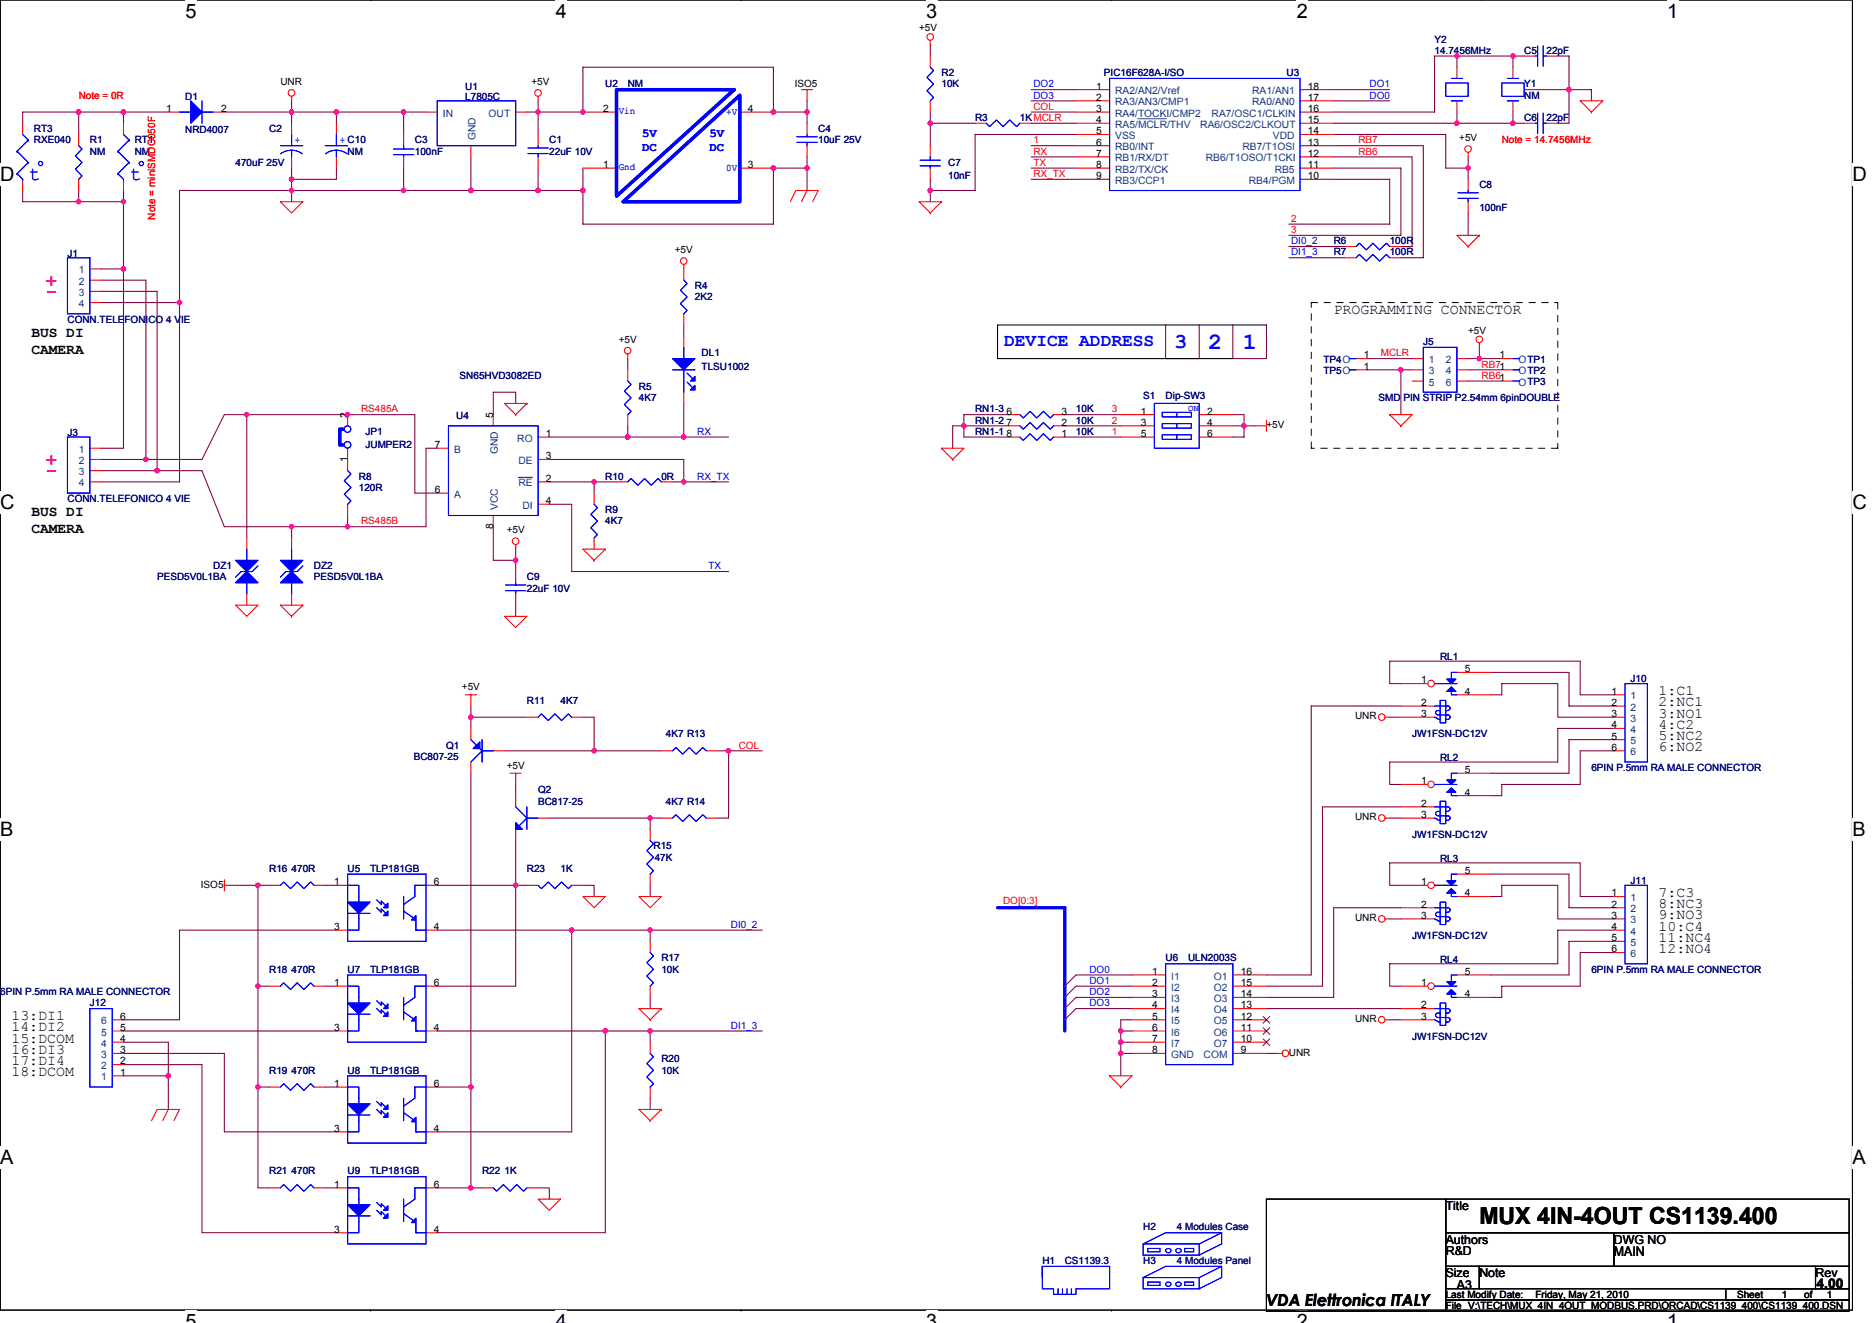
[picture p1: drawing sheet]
<svg xmlns="http://www.w3.org/2000/svg" width="297mm" height="210mm" viewBox="0 0 297 210" stroke-linecap="round" stroke-linejoin="round" font-family="sans-serif">
<defs><g id="words">
<g font-size="3.7" fill="#00f">
<text x="191.7" y="55.4">2</text>
<text x="197.2" y="55.4">1</text>
</g>
<text font-size="3.7" x="234.7" y="194.2">MUX 4IN-4OUT CS1139.400</text>
<g font-size="3.4" fill="#f0f">
<text x="7.2" y="47.2">-</text>
<text x="7.2" y="45.5">+</text>
<text x="7.2" y="75.7">-</text>
<text x="7.2" y="73.9">+</text>
</g>
<text font-size="3.4" fill="#00f" x="186.4" y="55.2">3</text>
<g font-size="3.2">
<text x="29.4" y="2.8">5</text>
<text x="88.2" y="2.8">4</text>
<text x="147" y="2.8">3</text>
<text x="205.8" y="2.8">2</text>
<text x="264.5" y="2.8">1</text>
<text x="0" y="28.8">D</text>
<text x="293.9" y="28.8">D</text>
<text x="0" y="80.8">C</text>
<text x="293.9" y="80.8">C</text>
<text x="0" y="132.7">B</text>
<text x="293.9" y="132.7">B</text>
<text x="0" y="184.7">A</text>
<text x="293.9" y="184.7">A</text>
<text x="29.4" y="210.7">5</text>
<text x="88.2" y="210.7">4</text>
<text x="147" y="210.7">3</text>
<text x="205.8" y="210.7">2</text>
<text x="264.5" y="210.7">1</text>
</g>
<g font-size="3.2" fill="#00f">
<text x="4.7" y="28.5">t</text>
<text x="20.7" y="28.5">t</text>
</g>
<text font-size="2.8" fill="#00f" x="159.3" y="55">DEVICE ADDRESS</text>
<text font-size="2.6" x="201" y="207.1">VDA Elettronica ITALY</text>
<g font-size="2.3">
<text x="5" y="53.5">BUS DI</text>
<text x="211.6" y="49.8">PROGRAMMING CONNECTOR</text>
<text x="5" y="56.1">CAMERA</text>
<text x="5" y="81.9">BUS DI</text>
<text x="5" y="84.6">CAMERA</text>
<text x="263.2" y="113.9">3:NO1</text>
<text x="263.2" y="110.3">1:C1</text>
<text x="263.2" y="112.1">2:NC1</text>
<text x="263.2" y="119.2">6:NO2</text>
<text x="263.2" y="115.6">4:C2</text>
<text x="263.2" y="117.4">5:NC2</text>
<text x="263.2" y="142.3">7:C3</text>
<text x="263.2" y="145.9">9:NO3</text>
<text x="263.2" y="144.1">8:NC3</text>
<text x="263.2" y="147.6">10:C4</text>
<text x="263.2" y="149.4">11:NC4</text>
<text x="263.2" y="151.2">12:NO4</text>
<text x="1.8" y="161.9">13:DI1</text>
<text x="1.8" y="165.4">15:DCOM</text>
<text x="1.8" y="163.6">14:DI2</text>
<text x="1.8" y="167.2">16:DI3</text>
<text x="1.8" y="170.8">18:DCOM</text>
<text x="1.8" y="169">17:DI4</text>
</g>
<g font-size="2.1">
<text x="256.1" y="199.3">MAIN</text>
<text x="288.2" y="204.3">4.00</text>
</g>
<g font-size="1.9" fill="#00f">
<text x="101.9" y="21.7">5V</text>
<text x="101.9" y="23.9">DC</text>
<text x="112.6" y="21.7">5V</text>
<text x="112.6" y="23.9">DC</text>
</g>
<g font-size="1.9">
<text x="229.4" y="192">Title</text>
<text x="229.4" y="197.3">Authors</text>
<text x="256.1" y="197.3">DWG NO</text>
<text x="229.4" y="202.7">Size</text>
<text x="229.4" y="199.1">R&amp;D</text>
<text x="234.7" y="202.7">Note</text>
<text x="288.1" y="202.7">Rev</text>
<text x="231.2" y="204.4">A3</text>
</g>
<g font-size="1.6">
<text x="145.8" y="5">+5V</text>
<text x="26.3" y="17.8">1</text>
<text x="35.1" y="17.8">2</text>
<text x="44.5" y="13.5">UNR</text>
<text x="84.3" y="13.5">+5V</text>
<text x="95.7" y="17.8">2</text>
<text x="118.6" y="17.8">4</text>
<text x="126.1" y="13.9">ISO5</text>
<text x="173.9" y="14.2">1</text>
<text x="173.9" y="16">2</text>
<text x="173.9" y="17.8">3</text>
<text x="207.5" y="17.8">16</text>
<text x="207.5" y="16">17</text>
<text x="207.5" y="14.2">18</text>
<text x="173.9" y="21.3">5</text>
<text x="173.9" y="23.1">6</text>
<text x="173.9" y="19.5">4</text>
<text x="207.5" y="23.1">13</text>
<text x="207.5" y="21.3">14</text>
<text x="207.5" y="19.5">15</text>
<text x="231.5" y="22.4">+5V</text>
<text x="95.7" y="26.6">1</text>
<text x="118.6" y="26.6">3</text>
<text x="173.9" y="24.9">7</text>
<text x="173.9" y="26.6">8</text>
<text x="173.9" y="28.4">9</text>
<text x="207.5" y="28.4">10</text>
<text x="207.5" y="26.6">11</text>
<text x="207.5" y="24.9">12</text>
<text x="107.1" y="40.2">+5V</text>
<text x="233" y="53">+5V</text>
<text x="98.2" y="54.4">+5V</text>
<text x="216.4" y="56.9">1</text>
<text x="216.4" y="58.7">1</text>
<text x="237.9" y="56.9">1</text>
<text x="159.7" y="65.8">6</text>
<text x="168.4" y="65.8">3</text>
<text x="181" y="65.8">1</text>
<text x="191.5" y="65.8">2</text>
<text x="55.1" y="66.3" transform="rotate(-90 55.1 66.3)">2</text>
<text x="69" y="71.1">7</text>
<text x="78.2" y="66.3" transform="rotate(-90 78.2 66.3)">5</text>
<text x="86.6" y="69.3">1</text>
<text x="159.7" y="69.3">8</text>
<text x="159.7" y="67.5">7</text>
<text x="168.4" y="69.3">1</text>
<text x="168.4" y="67.5">2</text>
<text x="181" y="67.5">3</text>
<text x="181" y="69.3">5</text>
<text x="191.5" y="67.5">4</text>
<text x="191.5" y="69.3">6</text>
<text x="201" y="67.9">+5V</text>
<text x="55.1" y="73.3" transform="rotate(-90 55.1 73.3)">1</text>
<text x="86.6" y="76.4">2</text>
<text x="86.6" y="72.9">3</text>
<text x="69" y="78.2">6</text>
<text x="78.2" y="83.9" transform="rotate(-90 78.2 83.9)">8</text>
<text x="86.6" y="80">4</text>
<text x="80.4" y="84.6">+5V</text>
<text x="232.4" y="106.7">5</text>
<text x="73.3" y="109.5">+5V</text>
<text x="225.5" y="108.4">1</text>
<text x="225.5" y="112">2</text>
<text x="225.5" y="113.8">3</text>
<text x="232.4" y="110.2">4</text>
<text x="255.7" y="110.2">1</text>
<text x="255.7" y="112">2</text>
<text x="255.7" y="113.8">3</text>
<text x="215" y="114.2">UNR</text>
<text x="255.7" y="115.5">4</text>
<text x="255.7" y="117.3">5</text>
<text x="255.7" y="119.1">6</text>
<text x="80.4" y="122">+5V</text>
<text x="225.5" y="124.4">1</text>
<text x="232.4" y="122.7">5</text>
<text x="215" y="130.2">UNR</text>
<text x="225.5" y="128">2</text>
<text x="225.5" y="129.8">3</text>
<text x="232.4" y="126.2">4</text>
<text x="31.9" y="140.8">ISO5</text>
<text x="53" y="140.4">1</text>
<text x="68.9" y="140.4">6</text>
<text x="225.5" y="140.4">1</text>
<text x="225.5" y="144">2</text>
<text x="232.4" y="138.7">5</text>
<text x="232.4" y="142.2">4</text>
<text x="255.7" y="142.2">1</text>
<text x="255.7" y="144">2</text>
<text x="53" y="147.6">3</text>
<text x="68.9" y="147.6">4</text>
<text x="215" y="146.2">UNR</text>
<text x="225.5" y="145.8">3</text>
<text x="255.7" y="145.8">3</text>
<text x="255.7" y="147.6">4</text>
<text x="255.7" y="149.3">5</text>
<text x="182.8" y="154.7">1</text>
<text x="196.9" y="154.7">16</text>
<text x="232.4" y="154.7">5</text>
<text x="255.7" y="151.1">6</text>
<text x="19.1" y="161.8">6</text>
<text x="53" y="156.4">1</text>
<text x="68.9" y="156.4">6</text>
<text x="182.8" y="156.4">2</text>
<text x="182.8" y="158.2">3</text>
<text x="182.8" y="160">4</text>
<text x="182.8" y="161.8">5</text>
<text x="196.9" y="161.8">12</text>
<text x="196.9" y="160">13</text>
<text x="196.9" y="158.2">14</text>
<text x="196.9" y="156.4">15</text>
<text x="225.5" y="156.4">1</text>
<text x="225.5" y="160">2</text>
<text x="225.5" y="161.8">3</text>
<text x="232.4" y="158.2">4</text>
<text x="19.1" y="167.1">3</text>
<text x="19.1" y="165.3">4</text>
<text x="19.1" y="163.6">5</text>
<text x="53" y="163.6">3</text>
<text x="68.9" y="163.6">4</text>
<text x="182.8" y="163.6">6</text>
<text x="182.8" y="165.3">7</text>
<text x="182.8" y="167.1">8</text>
<text x="196.9" y="167.1">9</text>
<text x="196.9" y="165.3">10</text>
<text x="196.9" y="163.6">11</text>
<text x="204.5" y="167.5">UNR</text>
<text x="215" y="162.2">UNR</text>
<text x="19.1" y="170.7">1</text>
<text x="19.1" y="168.9">2</text>
<text x="53" y="172.4">1</text>
<text x="68.9" y="172.4">6</text>
<text x="53" y="179.6">3</text>
<text x="68.9" y="179.6">4</text>
<text x="53" y="188.4">1</text>
<text x="68.9" y="188.4">6</text>
<text x="53" y="195.6">3</text>
<text x="68.9" y="195.6">4</text>
<text x="229.4" y="207.7">File V:\TECH\MUX_4IN_4OUT_MODBUS.PRD\ORCAD\CS1139_400\CS1139_400.DSN</text>
<text x="229.4" y="205.9">Last Modify Date:</text>
<text x="243.6" y="205.9">Friday, May 21, 2010</text>
<text x="275.6" y="205.9">Sheet</text>
<text x="282.7" y="205.9">1</text>
<text x="286.3" y="205.9">of</text>
<text x="289.9" y="205.9">1</text>
</g>
<g font-size="1.6" fill="#000080">
<text x="227.6" y="6.8">Y2</text>
<text x="227.6" y="8.5">14.7456MHz</text>
<text x="241.8" y="8.5">C5</text>
<text x="245.4" y="8.5">22pF</text>
<text x="29.4" y="15.8">D1</text>
<text x="73.8" y="14.2">U1</text>
<text x="73.8" y="15.8">L7805C</text>
<text x="96.1" y="13.9">U2</text>
<text x="99.6" y="13.9">NM</text>
<text x="149.4" y="12.1">R2</text>
<text x="149.4" y="13.9">10K</text>
<text x="175.2" y="12.1">PIC16F628A-I/SO</text>
<text x="204.1" y="12.1">U3</text>
<text x="241.8" y="13.9">Y1</text>
<text x="241.8" y="15.6">NM</text>
<text x="5.4" y="21">RT3</text>
<text x="5.4" y="22.8">RXE040</text>
<text x="14.3" y="22.8">R1</text>
<text x="21.4" y="22.8">RT1</text>
<text x="29.4" y="21.1">NRD4007</text>
<text x="42.7" y="21">C2</text>
<text x="65.8" y="22.8">C3</text>
<text x="87.2" y="22.8">C1</text>
<text x="129.8" y="21">C4</text>
<text x="129.8" y="22.8">10uF 25V</text>
<text x="154.7" y="19.2">R3</text>
<text x="161.8" y="19.2">1KMCLR</text>
<text x="241.8" y="19.2">C6</text>
<text x="245.4" y="19.2">22pF</text>
<text x="14.3" y="24.5">NM</text>
<text x="21.4" y="24.5">NM</text>
<text x="37.4" y="26.3">470uF 25V</text>
<text x="55.2" y="24.5">NM</text>
<text x="65.8" y="24.5">100nF</text>
<text x="87.2" y="24.5">22uF 10V</text>
<text x="150.4" y="26.3">C7</text>
<text x="150.4" y="28.4">10nF</text>
<text x="234.7" y="29.9">C8</text>
<text x="234.7" y="33.4">100nF</text>
<text x="10.7" y="40.7">J1</text>
<text x="211.6" y="40.5">R7</text>
<text x="211.6" y="38.8">R6</text>
<text x="220.5" y="40.5">100R</text>
<text x="220.5" y="38.8">100R</text>
<text x="110.3" y="45.9">R4</text>
<text x="110.3" y="47.6">2K2</text>
<text x="10.7" y="51.2">CONN.TELEFONICO 4 VIE</text>
<text x="111.3" y="58.7">TLSU1002</text>
<text x="111.3" y="56.5">DL1</text>
<text x="210" y="57.6">TP4O</text>
<text x="210" y="59.4">TP5O</text>
<text x="225.8" y="54.8">J5</text>
<text x="72.9" y="60.1">SN65HVD3082ED</text>
<text x="101.4" y="61.9">R5</text>
<text x="101.4" y="63.6">4K7</text>
<text x="154.7" y="65.4">RN1-3</text>
<text x="170.7" y="65.4">10K</text>
<text x="181.4" y="63.3">S1</text>
<text x="185" y="63.3">Dip-SW3</text>
<text x="218.7" y="63.6">SMD PIN STRIP P2.54mm 6pinDOUBLE</text>
<text x="10.7" y="69.2">J3</text>
<text x="58" y="69">JP1</text>
<text x="58" y="71.1">JUMPER2</text>
<text x="72.4" y="66.5">U4</text>
<text x="154.7" y="69">RN1-1</text>
<text x="154.7" y="67.2">RN1-2</text>
<text x="170.7" y="69">10K</text>
<text x="170.7" y="67.2">10K</text>
<text x="56.9" y="76.1">R8</text>
<text x="56.9" y="77.9">120R</text>
<text x="96.1" y="76.1">R10</text>
<text x="104.9" y="76.1">0R</text>
<text x="10.7" y="79.7">CONN.TELEFONICO 4 VIE</text>
<text x="96.1" y="81.4">R9</text>
<text x="96.1" y="83.2">4K7</text>
<text x="24.9" y="92.1">PESD5V0L1BA</text>
<text x="33.8" y="90.3">DZ1</text>
<text x="49.8" y="90.3">DZ2</text>
<text x="49.8" y="92.1">PESD5V0L1BA</text>
<text x="83.6" y="92.1">C9</text>
<text x="83.6" y="93.9">22uF 10V</text>
<text x="228.5" y="104.7">RL1</text>
<text x="83.6" y="111.7">R11</text>
<text x="88.9" y="111.7">4K7</text>
<text x="258.7" y="108.3">J10</text>
<text x="70.8" y="118.8">Q1</text>
<text x="105.7" y="117">4K7 R13</text>
<text x="224.1" y="117">JW1FSN-DC12V</text>
<text x="65.7" y="120.5">BC807-25</text>
<text x="85.4" y="125.9">Q2</text>
<text x="228.5" y="120.7">RL2</text>
<text x="252.5" y="122.3">6PIN P.5mm RA MALE CONNECTOR</text>
<text x="85.4" y="127.7">BC817-25</text>
<text x="105.7" y="127.7">4K7 R14</text>
<text x="103.7" y="134.8">R15</text>
<text x="103.9" y="136.5">47K</text>
<text x="224.1" y="133">JW1FSN-DC12V</text>
<text x="228.5" y="136.7">RL3</text>
<text x="42.7" y="138.3">R16 470R</text>
<text x="55.2" y="138.3">U5</text>
<text x="58.7" y="138.3">TLP181GB</text>
<text x="83.6" y="138.3">R23</text>
<text x="88.9" y="138.3">1K</text>
<text x="258.7" y="140.3">J11</text>
<text x="224.1" y="149">JW1FSN-DC12V</text>
<text x="42.7" y="154.3">R18 470R</text>
<text x="55.2" y="154.3">U7</text>
<text x="58.7" y="154.3">TLP181GB</text>
<text x="104.9" y="152.5">R17</text>
<text x="104.9" y="154.3">10K</text>
<text x="185" y="152.5">U6</text>
<text x="188.5" y="152.5">ULN2003S</text>
<text x="228.5" y="152.7">RL4</text>
<text x="252.5" y="154.3">6PIN P.5mm RA MALE CONNECTOR</text>
<text x="0" y="157.9">6PIN P.5mm RA MALE CONNECTOR</text>
<text x="14.3" y="159.7">J12</text>
<text x="224.1" y="165">JW1FSN-DC12V</text>
<text x="42.7" y="170.3">R19 470R</text>
<text x="55.2" y="170.3">U8</text>
<text x="58.7" y="170.3">TLP181GB</text>
<text x="104.9" y="168.6">R20</text>
<text x="104.9" y="170.3">10K</text>
<text x="42.7" y="186.3">R21 470R</text>
<text x="55.2" y="186.3">U9</text>
<text x="58.7" y="186.3">TLP181GB</text>
<text x="76.5" y="186.3">R22 1K</text>
<text x="181.4" y="195.2">H2</text>
<text x="186.7" y="195.2">4 Modules Case</text>
<text x="165.4" y="200.6">H1</text>
<text x="168.9" y="200.6">CS1139.3</text>
<text x="181.4" y="200.6">H3</text>
<text x="186.7" y="200.6">4 Modules Panel</text>
</g>
<g font-size="1.6" fill="#f00">
<text x="12.5" y="15.6">Note = 0R</text>
<text x="164" y="17.4">COL</text>
<text x="164" y="22.8">1</text>
<text x="215.5" y="22.8">RB7</text>
<text x="238.3" y="22.8">Note = 14.7456MHz</text>
<text x="164" y="24.5">RX</text>
<text x="164" y="26.3">TX</text>
<text x="164" y="28.1">RX_TX</text>
<text x="215.5" y="24.5">RB6</text>
<text x="24.6" y="34.8" transform="rotate(-90 24.6 34.8)">Note = miniSMDC050F</text>
<text x="204.9" y="35.2">2</text>
<text x="204.9" y="37">3</text>
<text x="219.1" y="56.5">MCLR</text>
<text x="235.1" y="58.3">RB71</text>
<text x="57.3" y="65.4">RS485A</text>
<text x="176.4" y="65.4">3</text>
<text x="235.1" y="60.1">RB61</text>
<text x="176.4" y="67.2">2</text>
<text x="176.4" y="69">1</text>
<text x="57.3" y="83.2">RS485B</text>
<text x="117.2" y="118.8">COL</text>
<text x="159.2" y="143.5">DO[0:3]</text>
</g>
<g font-size="1.6" fill="#00f">
<text x="164" y="15.6">DO3</text>
<text x="164" y="13.9">DO2</text>
<text x="217.3" y="15.6">DO0</text>
<text x="217.3" y="13.9">DO1</text>
<text x="46.8" y="22.8">+</text>
<text x="53.9" y="22.8">+ C10</text>
<text x="98.2" y="18.1">Vin</text>
<text x="115.2" y="18.3">+V</text>
<text x="98.2" y="27">Gnd</text>
<text x="115.2" y="27.2">0V</text>
<text x="204.9" y="38.8">DI0_2</text>
<text x="204.9" y="40.5">DI1_3</text>
<text x="110.6" y="69">RX</text>
<text x="110.6" y="76.1">RX_TX</text>
<text x="112.4" y="90.3">TX</text>
<text x="116" y="147.2">DI0_2</text>
<text x="172.9" y="154.3">DO0</text>
<text x="172.9" y="156.1">DO1</text>
<text x="172.9" y="157.9">DO2</text>
<text x="172.9" y="159.7">DO3</text>
<text x="116" y="163.2">DI1_3</text>
</g>
<g font-size="1.6" fill="#004080">
<text x="176.9" y="14.9">RA2/AN2/Vref</text>
<text x="176.9" y="16.7">RA3/AN3/CMP1</text>
<text x="198.7" y="16.7">RA0/AN0</text>
<text x="198.7" y="14.9">RA1/AN1</text>
<text x="70.3" y="18.5">IN</text>
<text x="75.5" y="22.2" transform="rotate(-90 75.5 22.2)">GND</text>
<text x="77.5" y="18.5">OUT</text>
<text x="176.9" y="18.5">RA4/TOCKI/CMP2</text>
<text x="176.9" y="20.3">RA5/MCLR/THV</text>
<text x="176.9" y="22.1">VSS</text>
<text x="176.9" y="23.8">RB0/INT</text>
<text x="190.5" y="20.3">RA6/OSC2/CLKOUT</text>
<text x="192.3" y="18.5">RA7/OSC1/CLKIN</text>
<text x="197.2" y="23.8">RB7/T1OSI</text>
<text x="202" y="22.1">VDD</text>
<text x="176.9" y="25.6">RB1/RX/DT</text>
<text x="176.9" y="27.4">RB2/TX/CK</text>
<text x="176.9" y="29.2">RB3/CCP1</text>
<text x="191.3" y="25.6">RB6/T1OSO/T1CKI</text>
<text x="198.2" y="29.2">RB4/PGM</text>
<text x="202.3" y="27.4">RB5</text>
<text x="12.5" y="43.4">1</text>
<text x="12.5" y="45.2">2</text>
<text x="12.5" y="46.9">3</text>
<text x="12.5" y="48.7">4</text>
<text x="226.7" y="57.6">1</text>
<text x="226.7" y="59.4">3</text>
<text x="229.4" y="57.6">2</text>
<text x="229.4" y="59.4">4</text>
<text x="241" y="57.6">OTP1</text>
<text x="241" y="59.4">OTP2</text>
<text x="226.7" y="61.2">5</text>
<text x="229.4" y="61.2">6</text>
<text x="241" y="61.2">OTP3</text>
<text x="12.5" y="71.8">1</text>
<text x="72" y="71.8">B</text>
<text x="82.1" y="70.1">RO</text>
<text x="12.5" y="73.6">2</text>
<text x="12.5" y="75.4">3</text>
<text x="12.5" y="77.2">4</text>
<text x="79" y="72.1" transform="rotate(-90 79 72.1)">GND</text>
<text x="82.3" y="73.6">DE</text>
<text x="82.3" y="77.2">RE</text>
<text x="72" y="79">A</text>
<text x="79" y="80.9" transform="rotate(-90 79 80.9)">VCC</text>
<text x="82.9" y="80.7">DI</text>
<text x="258.7" y="111">1</text>
<text x="258.7" y="112.7">2</text>
<text x="258.7" y="114.5">3</text>
<text x="258.7" y="116.3">4</text>
<text x="258.7" y="118.1">5</text>
<text x="258.7" y="119.8">6</text>
<text x="258.7" y="143">1</text>
<text x="258.7" y="144.7">2</text>
<text x="258.7" y="146.5">3</text>
<text x="258.7" y="148.3">4</text>
<text x="185.8" y="155.4">I1</text>
<text x="192.6" y="155.4">O1</text>
<text x="258.7" y="150.1">5</text>
<text x="258.7" y="151.8">6</text>
<text x="185.8" y="157.2">I2</text>
<text x="185.8" y="159">I3</text>
<text x="185.8" y="160.7">I4</text>
<text x="192.6" y="160.7">O4</text>
<text x="192.6" y="159">O3</text>
<text x="192.6" y="157.2">O2</text>
<text x="16" y="167.9">3</text>
<text x="16" y="166.1">4</text>
<text x="16" y="164.3">5</text>
<text x="16" y="162.5">6</text>
<text x="185.8" y="162.5">I5</text>
<text x="185.8" y="164.3">I6</text>
<text x="185.8" y="166.1">I7</text>
<text x="185.8" y="167.9">GND</text>
<text x="191" y="167.9">COM</text>
<text x="192.6" y="166.1">O7</text>
<text x="192.6" y="164.3">O6</text>
<text x="192.6" y="162.5">O5</text>
<text x="16" y="171.4">1</text>
<text x="16" y="169.6">2</text>
</g>
<text font-size="1.4" fill="#00f" x="188.5" y="65.1">ON</text>
</g></defs>
<path d="M0 0h293.9v207.9h-293.9z" fill="none" stroke="#000" stroke-width=".17"/>
<g fill="#fff">
<path d="M29.4 0h1.8v3.5h-1.8z"/>
<path d="M29.4 207.9h1.8v2h-1.8z"/>
</g>
<path d="M58.8 0h.1M58.8 207.9h.1" fill="none" stroke="#000" stroke-width=".17"/>
<g fill="#fff">
<path d="M88.2 0h1.8v3.5h-1.8z"/>
<path d="M88.2 207.9h1.8v2h-1.8z"/>
</g>
<path d="M117.6 0h.1M117.6 207.9h.1" fill="none" stroke="#000" stroke-width=".17"/>
<g fill="#fff">
<path d="M147 0h1.7v3.5h-1.7z"/>
<path d="M147 207.9h1.7v2h-1.7z"/>
</g>
<path d="M176.4 0h.1M176.4 207.9h.1" fill="none" stroke="#000" stroke-width=".17"/>
<g fill="#fff">
<path d="M205.8 0h1.7v3.5h-1.7z"/>
<path d="M205.8 207.9h1.7v2h-1.7z"/>
</g>
<path d="M235.2 0h.1M235.2 207.9h.1" fill="none" stroke="#000" stroke-width=".17"/>
<g fill="#fff">
<path d="M264.5 0h1.8v3.5h-1.8z"/>
<path d="M264.5 207.9h1.8v2h-1.8z"/>
<path d="M0 26h2.3v3.5h-2.3z"/>
<path d="M293.9 26h2.3v3.5h-2.3z"/>
<path d="M0 77.9h2.3v3.5h-2.3z"/>
<path d="M293.9 77.9h2.3v3.5h-2.3z"/>
</g>
<path d="M0 52h.1M293.9 52h.1" fill="none" stroke="#000" stroke-width=".17"/>
<g fill="#fff">
<path d="M0 129.9h2.1v3.5h-2.1z"/>
<path d="M293.9 129.9h2.1v3.5h-2.1z"/>
</g>
<path d="M0 103.9h.1M293.9 103.9h.1" fill="none" stroke="#000" stroke-width=".17"/>
<g fill="#fff">
<path d="M0 181.9h2.2v3.5h-2.2z"/>
<path d="M293.9 181.9h2.2v3.5h-2.2z"/>
</g>
<g fill="none" stroke="#000" stroke-width=".17">
<path d="M201 51.6h-42.7v5.3h37.3M0 155.9h.1M293.9 155.9h.1M201 190.2h28.4v17.8h-28.4zM229.4 190.2h64v5.4h-64zM229.4 195.6h26.7v5.3h-26.7zM256.1 195.6h37.3v5.3h-37.3zM229.4 200.9h5.3v3.6h-5.3zM229.4 206.2h64v1.8h-64zM229.4 206.2h35.6M234.7 200.9h53.4v3.6h-53.4zM273.9 204.5h19.5v1.7h-19.5z"/>
<path d="M288.1 200.9h5.3v3.6h-5.3z"/>
</g>
<g fill="none" stroke="#800040" stroke-width=".17">
<path d="M12.5 17.8v3.5M19.6 17.8v1.8M26.7 17.8h-23.1v1.8M35.6 17.8h17.8v1.8M46.3 16v3.6M53.4 17.8h14.2M64 17.8v3.5M83.6 17.8h8.9v-7.1h30.2v7.1h5.4M85.4 16v5.3M128.1 16v3.6M147.6 7.1v1.8M147.6 17.8v5.3"/>
<path d="M147.6 19.6h7.1M163.6 17.8h7.1M163.6 19.6h7.1M163.6 16h7.1M163.6 14.2h7.1M211.6 19.6h30.2M211.6 16h8.9M211.6 14.2h8.9M231.2 8.9v1.8M231.2 17.8v1.8M240.1 8.9v1.8M240.1 17.8v1.8"/>
<path d="M241.8 8.9h-14.2v8.9h-16M243.6 14.2h8.9v1.8M247.2 8.9h1.8v10.7h-1.8M3.6 30.2v1.8h16M12.5 30.2v1.8M19.6 30.2v40.9h-3.6M46.3 26.7v5.3M53.4 26.7v1.7h-7.1M64 26.7v3.5M74.7 24.9v5.3M85.4 26.7v3.5M92.5 30.2h-64v46.3h-12.5"/>
<path d="M92.5 26.7v8.9h30.2v-8.9h5.4M128.1 24.9v5.3M147.6 28.4v3.6M163.6 26.7h7.1M163.6 24.9h7.1M163.6 28.4h7.1M163.6 23.1h7.1M170.7 21.3h-16v8.9h-7.1M204.5 39.1h8.9M211.6 26.7h10.7v10.6h-17.8M211.6 21.3h17.8v5.4h3.6M211.6 24.9h12.5v14.2h-1.8"/>
<path d="M211.6 28.4h8.9v7.2h-16M211.6 23.1h14.2v17.8h-3.5M233 24.9v3.5M233 33.8v3.5M16 42.7h3.6M16 46.2h8.9v28.5M16 48h12.5M16 44.4h7.2v28.5M99.6 56.9v1.8M108.5 51.6v1.7M185 51.6v5.3h5.3v-5.3M195.6 51.6v5.3h5.4v-5.3"/>
<path d="M204.5 40.9h8.9M217 58.7h7.1M217 56.9h7.1M222.3 58.7v7.1M233 58.7h5.3M233 56.9h5.3M234.7 55.1v1.8M16 72.9h16l3.6-7.1h3.6v19.5M39.2 65.8h26.6v12.4h3.6M69.4 71.1h-1.8v12.5h-32l-3.6-8.9h-16M81.8 64v-1.8h-3.5v3.6M87.2 76.5h7.1v1.7"/>
<path d="M87.2 69.3h28.4M87.2 72.9h21.3v3.6M94.3 76.5h3.5M99.6 67.6v1.7M106.7 76.5h8.9M108.5 64v5.3M160.1 65.8h-7.2v3.5h7.2M160.1 67.6h-8.9v3.5M168.9 65.8h8.9M168.9 69.3h8.9M168.9 67.6h8.9M195.6 65.8h1.8v3.5h-1.8"/>
<path d="M195.6 67.6h3.6M233 60.5h5.3M46.3 83.6v1.7M55.2 81.8v1.8M78.3 83.6v5.3h3.5M81.8 87.1v3.6M81.8 96v1.8M87.2 80h3.5v10.7h24.9M74.7 112v3.6M74.7 113.8h8.9M80 119.1h24.9M92.5 113.8h1.8v5.3"/>
<path d="M113.8 119.1h7.1M115.6 119.1v10.7h-1.8M220.5 113.8h1.8M222.3 108.5h-1.8v-3.6h30.2v5.3h5.4M222.3 112h-14.2v42.7h-7.1M236.5 110.2h1.8v-1.7h8.9v5.3h8.9M236.5 106.7h12.5v5.3h7.1M256.1 115.6h-8.9v5.3h-26.7v3.6h1.8M256.1 117.3h-7.1v5.4h-12.5M256.1 119.1h-5.4v5.4h-12.4v1.7h-1.8M74.7 122.7v65.8M81.8 124.5v1.7"/>
<path d="M81.8 133.3v23.2h-12.4M87.2 129.8h17.7M103.2 129.8v1.8M220.5 129.8h1.8M222.3 128h-12.5v28.5h-8.8M236.5 138.7h12.5v5.3h7.1M37.4 140.5h5.3M40.9 156.5h1.8M40.9 140.5v48h1.8M51.6 156.5h1.8M51.6 140.5h1.8M53.4 147.6h-24.9v14.2h-8.9"/>
<path d="M69.4 140.5h14.2M69.4 147.6h51.5M90.7 147.6v32h-21.3M92.5 140.5h1.8v1.7M103.2 140.5v1.7M103.2 147.6v1.8M103.2 158.2v1.8M179.6 154.7h-8.9l-1.8 1.8M179.6 156.5h-8.9l-1.8 1.7M179.6 158.2h-8.9l-1.8 1.8M220.5 145.8h1.8M222.3 140.5h-1.8v-3.6h30.2v5.3h5.4"/>
<path d="M222.3 144h-10.7v14.2h-10.6M236.5 142.2h1.8v-1.7h8.9v5.3h8.9M256.1 147.6h-8.9v5.3h-26.7v3.6h1.8M256.1 149.4h-7.1v5.3h-12.5M256.1 151.1h-5.4v5.4h-12.4v1.7h-1.8M19.6 168.9h12.4v26.7h21.4M19.6 163.6h33.8M19.6 167.1h16v12.5h17.8M19.6 165.4h7.1v10.6M19.6 170.7h7.1M40.9 172.5h1.8M51.6 172.5h1.8"/>
<path d="M69.4 163.6h51.5M69.4 172.5h5.3M96.1 163.6v32h-26.7M103.2 163.6v1.8M103.2 174.2v1.8M177.8 163.6h1.8M177.8 167.1h1.8M177.8 165.4h1.8M179.6 160h-8.9l-1.8 1.8M179.6 161.8h-1.8v8.9M201 167.1h1.7M201 160h21.3"/>
<path d="M220.5 161.8h1.8M51.6 188.5h1.8M69.4 188.5h7.1M85.4 188.5h1.8v1.7"/>
</g>
<g fill="#f0f" stroke="#f0f" stroke-width=".17">
<circle cx="64" cy="17.8" r=".35"/>
<circle cx="53.4" cy="17.8" r=".35"/>
<circle cx="74.7" cy="30.2" r=".35"/>
<circle cx="85.4" cy="30.2" r=".35"/>
<circle cx="55.1" cy="65.8" r=".35"/>
<circle cx="55.1" cy="83.6" r=".35"/>
<circle cx="108.5" cy="69.3" r=".35"/>
<circle cx="85.4" cy="17.8" r=".35"/>
<circle cx="19.6" cy="17.8" r=".35"/>
<circle cx="64" cy="30.2" r=".35"/>
<circle cx="128" cy="17.8" r=".35"/>
<circle cx="92.5" cy="30.2" r=".35"/>
<circle cx="197.4" cy="67.6" r=".35"/>
<circle cx="152.9" cy="67.6" r=".35"/>
<circle cx="128" cy="26.7" r=".35"/>
<circle cx="19.6" cy="42.7" r=".35"/>
<circle cx="23.1" cy="72.9" r=".35"/>
<circle cx="24.9" cy="74.7" r=".35"/>
<circle cx="28.5" cy="48" r=".35"/>
<circle cx="108.5" cy="76.4" r=".35"/>
<circle cx="94.3" cy="76.4" r=".35"/>
<circle cx="81.8" cy="88.9" r=".35"/>
<circle cx="99.6" cy="69.3" r=".35"/>
<circle cx="147.6" cy="19.5" r=".35"/>
<circle cx="147.6" cy="30.2" r=".35"/>
<circle cx="248.9" cy="14.2" r=".35"/>
<circle cx="240.1" cy="8.9" r=".35"/>
<circle cx="231.2" cy="8.9" r=".35"/>
<circle cx="240.1" cy="19.5" r=".35"/>
<circle cx="231.2" cy="19.5" r=".35"/>
<circle cx="232.9" cy="26.7" r=".35"/>
<circle cx="94.3" cy="119.1" r=".35"/>
<circle cx="74.7" cy="188.5" r=".35"/>
<circle cx="81.8" cy="140.4" r=".35"/>
<circle cx="90.7" cy="147.6" r=".35"/>
<circle cx="103.2" cy="147.6" r=".35"/>
<circle cx="96" cy="163.6" r=".35"/>
<circle cx="103.2" cy="163.6" r=".35"/>
<circle cx="177.8" cy="167.1" r=".35"/>
<circle cx="177.8" cy="165.3" r=".35"/>
<circle cx="177.8" cy="163.6" r=".35"/>
<circle cx="19.6" cy="32" r=".35"/>
<circle cx="12.5" cy="17.8" r=".35"/>
<circle cx="12.5" cy="32" r=".35"/>
<circle cx="46.3" cy="30.2" r=".35"/>
<circle cx="46.3" cy="83.6" r=".35"/>
<circle cx="39.1" cy="65.8" r=".35"/>
<circle cx="46.3" cy="28.4" r=".35"/>
<circle cx="46.3" cy="17.8" r=".35"/>
<circle cx="26.7" cy="170.7" r=".35"/>
<circle cx="40.9" cy="172.5" r=".35"/>
<circle cx="40.9" cy="156.5" r=".35"/>
<circle cx="40.9" cy="140.4" r=".35"/>
<circle cx="74.7" cy="172.5" r=".35"/>
<circle cx="74.7" cy="113.8" r=".35"/>
<circle cx="115.6" cy="119.1" r=".35"/>
<circle cx="103.2" cy="129.8" r=".35"/>
<circle cx="122.7" cy="17.8" r=".35"/>
<circle cx="92.5" cy="17.8" r=".35"/>
<circle cx="122.7" cy="26.7" r=".35"/>
<circle cx="222.3" cy="58.7" r=".35"/>
<circle cx="234.7" cy="56.9" r=".35"/>
</g>
<path d="M158.3 144h10.6v19.6" fill="none" stroke="#00f" stroke-width=".53"/>
<g fill="none" stroke="#f00" stroke-width=".17">
<path d="M46.3 15.3v.7M67.6 17.8h1.8M81.8 17.8h1.8M85.4 15.3v.7M127.2 14.2h1.7M128.1 14.2v1.8M128.1 19.6v1.7M147.6 6.4v.7M147.6 8.9v1.8M147.6 16v1.8M252.5 17.8h.1M254.3 16h.1"/>
<path d="M254.3 16h-3.6l1.8 1.8M254.3 16l-1.8 1.8M44.5 32h3.5l-1.7 1.8zM74.7 23.1v1.8M125.4 32l.9-1.8h3.5l-.9 1.8M128.1 30.2l-.9 1.8M128.1 23.1v1.8M147.6 33.8h.1M149.4 32h.1M149.4 32h-3.6l1.8 1.8M149.4 32l-1.8 1.8M233 39.1h.1"/>
<path d="M233 24.2v.7M234.7 37.3h.1M234.7 37.3h-3.5l1.8 1.8M234.7 37.3l-1.7 1.8M99.6 56.2v.7M108.5 42v.7M213.4 40.9h1.8M220.5 40.9h1.8M234.7 54.4v.7M81.8 65.8h.1M83.6 64h.1M83.6 64h-3.6l1.8 1.8"/>
<path d="M83.6 64l-1.8 1.8M149.4 71.1h.1M149.4 71.1h3.5l-1.7 1.8M149.4 71.1l1.8 1.8M151.2 72.9h.1M199.2 67.6h1.8M201 66.7v1.8M220.5 65.8h.1M220.5 65.8h3.6l-1.8 1.8M220.5 65.8l1.8 1.8M222.3 67.6h.1M37.4 96h3.5l-1.7 1.8z"/>
<path d="M46.3 97.8h.1M48 96h.1M48 96h-3.5l1.8 1.8M48 96l-1.7 1.8M80 97.8h3.6l-1.8 1.8zM81.8 86.4v.7M94.3 88.9h.1M96.1 87.1h.1M96.1 87.1h-3.6l1.8 1.8M96.1 87.1l-1.8 1.8M73.8 110.2h1.8M74.7 110.2v1.8"/>
<path d="M219.8 113.8h.7M35.6 139.6v1.8M80.9 122.7h1.8M81.8 122.7v1.8M104.9 129.8h1.8M112.1 129.8h1.7M219.8 129.8h.7M35.6 140.5h1.8M92.5 142.2h3.6l-1.8 1.8zM101.4 142.2h3.5l-1.7 1.8zM219.8 145.8h.7M24 177.8l.9-1.8h3.6l-.9 1.8"/>
<path d="M26.7 176l-.9 1.8M103.2 161.8h.1M103.2 177.8h.1M104.9 160h.1M104.9 176h.1M104.9 160h-3.5l1.8 1.8M104.9 160l-1.7 1.8M104.9 176h-3.5l1.8 1.8M104.9 176l-1.7 1.8M176.1 170.7h.1M176.1 170.7h3.5l-1.8 1.8M176.1 170.7l1.7 1.8"/>
<path d="M177.8 172.5h.1M202.7 167.1h.8M219.8 161.8h.7M85.4 190.2h3.5l-1.7 1.8z"/>
<circle cx="46.3" cy="14.7" r=".52"/>
<circle cx="85.4" cy="14.7" r=".52"/>
<circle cx="147.6" cy="5.9" r=".52"/>
<circle cx="232.9" cy="23.6" r=".52"/>
<circle cx="99.6" cy="55.6" r=".52"/>
<circle cx="108.5" cy="41.4" r=".52"/>
<circle cx="234.7" cy="53.9" r=".52"/>
<circle cx="81.8" cy="85.9" r=".52"/>
<circle cx="219.2" cy="113.8" r=".52"/>
<circle cx="219.2" cy="129.8" r=".52"/>
<circle cx="219.2" cy="145.8" r=".52"/>
<circle cx="204" cy="167.1" r=".52"/>
<circle cx="219.2" cy="161.8" r=".52"/>
</g>
<path d="M208.1 48h39.1M247.2 48v23.1M208.1 71.1v-23.1M247.2 71.1h-39.1" fill="none" stroke="#000" stroke-width=".16" stroke-dasharray="1 1 1 1 1 1 1 1"/>
<path d="M69.4 16h12.4v7.1h-12.4zM147.6 10.7l.5 .5-1 1.1 1 1-1 1.1 1 1.1-.5 .5M126.4 22.6h3.3M126.4 21.7h3.3M128.1 21.3v.4M128.1 22.6v.5M215.2 40.9l.5-.5 1.1 1 1-1 1.1 1 1.1-1 .5 .5M106.7 129.8l.5-.5 1.1 1 1.1-1 1 1 1.1-1 .6 .5" fill="none" stroke="#00f" stroke-width=".17"/>
<circle cx="227.1" cy="140.5" r=".52" fill="#fff" stroke="#f00" stroke-width=".17"/>
<g fill="none" stroke="#f00" stroke-width=".17">
<path d="M3.6 19.6v1.7M19.6 19.6v1.7M26.7 17.8h1.8M33.8 17.8h1.8M231.2 10.7v1.7M231.2 16v1.8M240.1 10.7v1.7M240.1 16v1.8M241.8 14.2h1.8M241.8 8.9h1.8M241.8 19.6h1.8M245.4 8.9h1.8"/>
<path d="M245.4 19.6h1.8M3.6 28.4v1.8M19.6 28.4v1.8M233 28.4v1.8M233 32v1.8M108.5 42.7v1.7M108.5 49.8v1.8M215.2 56.9h1.8M14.3 71.1h1.7M14.3 72.9h1.7M14.3 74.7h1.7M14.3 76.5h1.7"/>
<path d="M94.3 78.2v1.8M160.1 69.3h1.7M167.2 69.3h1.7M94.3 85.3v1.8M256.1 110.2h1.7M256.1 112h1.7M256.1 113.8h1.7M256.1 115.6h1.7M256.1 117.3h1.7M256.1 119.1h1.7M103.2 131.6v1.7M103.2 138.7v1.8"/>
<path d="M231.2 138.7h5.3M42.7 156.5h1.8M49.8 156.5h1.8M53.4 156.5h1.8M67.6 156.5h1.8M222.3 140.5h4.3M222.3 144h5.3M222.3 145.8h5.3M231.2 142.2h5.3M42.7 172.5h1.8M49.8 172.5h1.8M53.4 163.6h1.8"/>
<path d="M67.6 163.6h1.8M103.2 165.4v1.7M103.2 172.5v1.7M76.5 188.5h1.8M83.6 188.5h1.8"/>
</g>
<g fill="#00f" stroke="#00f" stroke-width=".17">
<path d="M229.6 141.7l.7-.7 .7 .7z" fill-rule="evenodd"/>
<path d="M229.6 139.7h1.4l-.7 .8z" fill-rule="evenodd"/>
<path d="M229.6 141.7l.7-.7 .7 .7z" fill-rule="evenodd"/>
<path d="M229.6 139.7h1.4l-.7 .8z" fill-rule="evenodd"/>
<path d="M55.2 159.1h3.5l-1.8 1.8z" fill-rule="evenodd"/>
<path d="M61.5 159.3v.7h-.6z" fill-rule="evenodd"/>
<path d="M61.5 160.5v.8h-.6z" fill-rule="evenodd"/>
<path d="M65.3 162l.7-.7v.7z" fill-rule="evenodd"/>
<path d="M55.2 159.1h3.5l-1.8 1.8z" fill-rule="evenodd"/>
<path d="M61.5 159.3v.7h-.6z" fill-rule="evenodd"/>
<path d="M61.5 160.5v.8h-.6z" fill-rule="evenodd"/>
<path d="M65.3 162l.7-.7v.7z" fill-rule="evenodd"/>
<path d="M30.3 16l1.7 1.8-1.7 1.8z" fill-rule="evenodd"/>
<path d="M30.3 16l1.7 1.8-1.7 1.8z" fill-rule="evenodd"/>
</g>
<g fill="none" stroke="#00f" stroke-width=".17">
<path d="M28.5 17.8h1.8M32 16v3.6M32 17.8h1.8M229.4 13.2h3.6v2.1h-3.6zM230.3 16h1.8M230.3 12.4h1.8M238.3 13.2h3.5v2.1h-3.5zM239.2 16h1.8M239.2 12.4h1.8M243.6 8.9h.4M243.6 19.6h.4M244 7.3v3.2"/>
<path d="M244 17.9v3.3M244.9 8.9h.5M244.9 7.3v3.2M244.9 17.9v3.3M244.9 19.6h.5M2.7 24h.1M2.7 27.6h.1M2.7 24l1.8 1.8M2.7 27.6l.9 .8M3.6 28.4h.1M3.6 21.3l.9 .9M4.5 22.2h.1"/>
<path d="M4.5 25.8h.1M4.5 22.2l-1.8 1.8M4.5 25.8l-1.8 1.8M18.7 24h.1M18.7 27.6h.1M18.7 24l1.8 1.8M18.7 27.6l.9 .8M19.6 28.4h.1M19.6 21.3l.9 .9M20.5 22.2h.1M20.5 25.8h.1M20.5 22.2l-1.8 1.8"/>
<path d="M20.5 25.8l-1.8 1.8M231.3 31.5h3.3M231.3 30.6h3.3M233 30.2v.4M233 31.5v.5M108.5 44.4l.5 .6-1 1.1 1 1-1 1.1 1 1.1-.5 .5M214.1 56.9h1.1M10.7 69.3h3.6v8.9h-3.6zM161.8 69.3l.6 .6 1-1.1 1.1 1.1 1.1-1.1 1 1.1 .6-.6M94.3 80l.5 .5-1.1 1.1 1.1 1.1-1.1 1 1.1 1.1-.5 .5M257.8 108.5h3.6v12.4h-3.6zM103.2 133.3l.5 .6-1.1 1.1 1.1 1-1.1 1.1 1.1 1.1-.5 .5"/>
<path d="M231.2 138.7h-.9v1M44.5 156.5l.5-.6 1.1 1.1 1.1-1.1 1 1.1 1.1-1.1 .5 .6M55.2 154.7h12.4v10.7h-12.4zM55.2 156.5h1.7v2.6M59.8 158.8l.7 .7v-.5l.7 .7M64 158.2v3.6M67.6 156.5h-1.8v1.7l-1.8 1.3M227.6 145.8l.3 .2M227.6 140.5h3.6M227.6 144h2.2M228 145.9l.1 .2 .4 .1M228.5 143.1h.9v3.6h-.9z"/>
<path d="M228.5 144.7h-.4a.34 .34 0 0 0-.3 .4 .34 .34 0 0 0 .3 .3h1.7M229.4 144.7h.4M229.4 146.2h.4M229.7 144a.35 .35 0 0 1 .4 .4 .35 .35 0 0 1-.4 .3M229.7 145.4a.35 .35 0 0 1 .4 .4 .35 .35 0 0 1-.4 .3M230.3 141.7v.5h.9M44.5 172.5l.5-.6 1.1 1.1 1.1-1.1 1 1.1 1.1-1.1 .5 .6M55.2 160.9h3.5M56.9 160.9v2.7h-1.7M59.8 160l.7 .7v-.5l.7 .7M64 160.5l1.8 1.3M65.8 161.8h.1"/>
<path d="M66 162v1.6h.2M66 163.6h1.6M103.2 167.1l.5 .6-1.1 1 1.1 1.1-1.1 1.1 1.1 1-.5 .6M78.3 188.5l.5 .5 1.1-1.1 1 1.1 1.1-1.1 1.1 1.1 .5-.5"/>
<circle cx="6.4" cy="25.9" r=".34"/>
<circle cx="22.4" cy="25.9" r=".34"/>
</g>
<circle cx="227.1" cy="124.4" r=".52" fill="#fff" stroke="#f00" stroke-width=".17"/>
<g fill="none" stroke="#f00" stroke-width=".17">
<path d="M170.7 14.2h5.4M170.7 16h5.4M170.7 17.8h5.4M170.7 19.6h5.4M206.3 14.2h5.3M206.3 16h5.3M206.3 17.8h5.3M206.3 19.6h5.3M12.5 21.3v1.8M12.5 28.4v1.8M64 21.3v1.8M64 24.9v1.8"/>
<path d="M85.4 21.3v1.8M85.4 24.9v1.8M170.7 21.3h5.4M170.7 23.1h5.4M170.7 24.9h5.4M170.7 26.7h5.4M170.7 28.4h5.4M206.3 21.3h5.3M206.3 23.1h5.3M206.3 24.9h5.3M206.3 26.7h5.3M206.3 28.4h5.3"/>
<path d="M108.5 53.3v1.8M224.1 56.9h1.7M224.1 58.7h1.7M231.2 56.9h1.8M231.2 58.7h1.8M238.3 56.9h1.8M97.8 76.5h1.8M104.9 76.5h1.8M108.5 62.2v1.8M224.1 60.5h1.7M231.2 60.5h1.8M222.3 124.5h4.3"/>
<path d="M222.3 128h5.3M222.3 129.8h5.3M231.2 122.7h5.3M231.2 126.2h5.3M179.6 154.7h5.4M179.6 156.5h5.4M179.6 158.2h5.4M195.6 154.7h5.4M195.6 156.5h5.4M195.6 158.2h5.4M53.4 172.5h1.8M53.4 179.6h1.8"/>
<path d="M67.6 172.5h1.8M67.6 179.6h1.8M179.6 160h5.4M179.6 161.8h5.4M179.6 163.6h5.4M179.6 165.4h5.4M179.6 167.1h5.4M195.6 160h5.4M195.6 161.8h5.4M195.6 163.6h5.4M195.6 165.4h5.4M195.6 167.1h5.4"/>
</g>
<g fill="#00f" stroke="#00f" stroke-width=".17">
<path d="M229.6 125.7l.7-.7 .7 .7z" fill-rule="evenodd"/>
<path d="M229.6 123.7h1.4l-.7 .8z" fill-rule="evenodd"/>
<path d="M229.6 125.7l.7-.7 .7 .7z" fill-rule="evenodd"/>
<path d="M229.6 123.7h1.4l-.7 .8z" fill-rule="evenodd"/>
<path d="M109.6 61.9l.7-.7v.7z" fill-rule="evenodd"/>
<path d="M109.6 60.5l.7-.8v.8z" fill-rule="evenodd"/>
<path d="M106.7 56.9h3.6l-1.8 1.8z" fill-rule="evenodd"/>
<path d="M109.6 61.9l.7-.7v.7z" fill-rule="evenodd"/>
<path d="M109.6 60.5l.7-.8v.8z" fill-rule="evenodd"/>
<path d="M106.7 56.9h3.6l-1.8 1.8z" fill-rule="evenodd"/>
<path d="M55.2 175.1h3.5l-1.8 1.8z" fill-rule="evenodd"/>
<path d="M61.5 175.3v.7h-.6z" fill-rule="evenodd"/>
<path d="M61.5 176.6v.7h-.6z" fill-rule="evenodd"/>
<path d="M66 177.3v.7h-.7z" fill-rule="evenodd"/>
<path d="M55.2 175.1h3.5l-1.8 1.8z" fill-rule="evenodd"/>
<path d="M61.5 175.3v.7h-.6z" fill-rule="evenodd"/>
<path d="M61.5 176.6v.7h-.6z" fill-rule="evenodd"/>
<path d="M66 177.3v.7h-.7z" fill-rule="evenodd"/>
</g>
<g fill="none" stroke="#00f" stroke-width=".17">
<path d="M176.1 12.4h30.2v17.8h-30.2zM12.5 23.1l.5 .5-1 1.1 1 1.1-1 1 1 1.1-.5 .5M62.4 23.6h3.3M62.4 24.5h3.3M64 23.1v.5M64 24.5v.4M83.8 24.4h3.2M83.8 23.5h3.2M85.4 23.1v.4M85.4 24.4v.5M106.7 58.7h3.6M108.5 55.1v1.8"/>
<path d="M108.5 58.7v3.5M109 59.2l.9 .9M225.8 55.1h5.4v7.1h-5.4zM240.1 56.9h1M99.6 76.5l.5-.6 1.1 1.1 1.1-1.1 1 1.1 1.1-1.1 .5 .6M109 60.6l.9 .9M227.6 129.8l.3 .2M227.6 124.5h3.6M227.6 128h2.2M228 129.9l.3 .2M228.2 129.4h1.6M228.3 130.2h.2"/>
<path d="M228.5 127.1h.9v3.6h-.9zM228.5 128.7h-.4a.34 .34 0 0 0-.3 .4 .34 .34 0 0 0 .3 .3M229.4 128.7h.4M229.4 130.2h.4M229.7 128a.35 .35 0 0 1 .4 .4 .35 .35 0 0 1-.4 .3M229.7 129.4a.35 .35 0 0 1 .4 .4 .35 .35 0 0 1-.4 .3M230.3 125.7v.5h.9M231.2 122.7h-.9v1M185 152.9h10.6v16h-10.6zM55.2 170.7h12.4v10.7h-12.4zM55.2 172.5h1.7v2.6M55.2 176.9h3.5"/>
<path d="M56.9 176.9v2.7h-1.7M59.8 174.8l.7 .7v-.5l.7 .7M59.8 176l.7 .7v-.5l.7 .7M64 176.6l1.8 1.2M64 174.2v3.6M65.8 177.8h.1M66 178v1.6h.2M66 179.6h1.6M67.6 172.5h-1.8v1.7l-1.8 1.3M181.4 197.4h8.9v1.7h-8.9zM182.1 198.1h2v.5h-2zM185 198.2a.41 .41 0 0 1 .5-.1 .41 .41 0 0 1 .3 .5 .41 .41 0 0 1-.6 .1 .41 .41 0 0 1-.2-.5z"/>
<path d="M186.6 198.2a.41 .41 0 0 1 .5-.1 .41 .41 0 0 1 .3 .5 .41 .41 0 0 1-.6 .1 .41 .41 0 0 1-.2-.5zM188 198.1h1.4v.5h-1.4zM190.3 197.4l3.5-1.8v1.8l-3.5 1.7M193.8 195.6h-8.8l-3.6 1.8M165.4 200.9h10.7v3.6h-5.4v.9h-3.5v-.9h-1.8zM165.4 200.9v1.8M167.9 204.5v.9M168.6 204.5v.9M169.3 204.5v.9M170 204.5v.9M181.4 202.7h8.9v1.8h-8.9zM182.1 203.4h2v.5h-2z"/>
<path d="M185 203.6a.41 .41 0 0 1 .5-.2 .41 .41 0 0 1 .3 .5 .41 .41 0 0 1-.6 .2 .41 .41 0 0 1-.2-.5zM186.6 203.6a.41 .41 0 0 1 .5-.2 .41 .41 0 0 1 .3 .5 .41 .41 0 0 1-.6 .2 .41 .41 0 0 1-.2-.5zM188 203.4h1.4v.5h-1.4zM190.3 202.7l3.5-1.8v1.8l-3.5 1.8M193.8 200.9h-8.8l-3.6 1.8"/>
</g>
<path d="M200.4 164.8l1.1 1.1M200.4 163l1.1 1.1M200.4 161.3l1.1 1M201.5 164.8l-1.1 1.1M201.5 163l-1.1 1.1M201.5 161.3l-1.1 1" fill="none" stroke="#804000" stroke-width=".16"/>
<path d="M180.5 18.8h4.6" fill="none" stroke="#004080" stroke-width=".16"/>
<circle cx="227.1" cy="108.4" r=".52" fill="#fff" stroke="#f00" stroke-width=".17"/>
<g fill="none" stroke="#f00" stroke-width=".17">
<path d="M46.3 19.6v1.7M53.4 19.6v1.7M92.5 17.8h5.3M117.4 17.8h5.3M46.3 24.9v1.8M53.4 24.9v1.8M92.5 26.7h5.3M117.4 26.7h5.3M147.6 23.1v1.8M147.6 26.7v1.7M99.6 58.7v1.8M215.2 58.7h1.8"/>
<path d="M55.2 65.8v1.8M55.2 71.1v3.6M99.6 65.8v1.8M160.1 67.6h1.7M160.1 65.8h1.7M167.2 67.6h1.7M167.2 65.8h1.7M238.3 60.5h1.8M39.2 85.3v1.8M39.2 94.2v1.8M46.3 85.3v1.8M46.3 94.2v1.8"/>
<path d="M55.2 80v1.8M81.8 90.7v1.8M81.8 94.2v1.8M74.7 115.6v1.7M78.3 119.1h1.7M83.6 113.8h1.8M90.7 113.8h1.8M104.9 119.1h1.8M112.1 119.1h1.7M222.3 108.5h4.3M222.3 112h5.3M222.3 113.8h5.3"/>
<path d="M231.2 106.7h5.3M231.2 110.2h5.3M74.7 120.9v1.8M42.7 140.5h1.8M49.8 140.5h1.8M256.1 142.2h1.7M256.1 144h1.7M256.1 145.8h1.7M256.1 147.6h1.7M256.1 149.4h1.7M256.1 151.1h1.7M42.7 188.5h1.8"/>
<path d="M49.8 188.5h1.8M53.4 188.5h1.8M53.4 195.6h1.8M67.6 188.5h1.8M67.6 195.6h1.8"/>
</g>
<g fill="#00f" stroke="#00f" stroke-width=".17">
<path d="M229.6 109.7l.7-.7 .7 .7z" fill-rule="evenodd"/>
<path d="M229.6 107.7h1.4l-.7 .8z" fill-rule="evenodd"/>
<path d="M229.6 109.7l.7-.7 .7 .7z" fill-rule="evenodd"/>
<path d="M229.6 107.7h1.4l-.7 .8z" fill-rule="evenodd"/>
<path d="M75.1 118.8l1-1.1v1.1z" fill-rule="evenodd"/>
<path d="M75.1 118.8l1-1.1v1.1z" fill-rule="evenodd"/>
<path d="M55.2 191.1h3.5l-1.8 1.8z" fill-rule="evenodd"/>
<path d="M61.5 191.3v.7h-.6z" fill-rule="evenodd"/>
<path d="M61.5 192.6v.7h-.6z" fill-rule="evenodd"/>
<path d="M66 193.3v.7h-.7z" fill-rule="evenodd"/>
<path d="M55.2 191.1h3.5l-1.8 1.8z" fill-rule="evenodd"/>
<path d="M61.5 191.3v.7h-.6z" fill-rule="evenodd"/>
<path d="M61.5 192.6v.7h-.6z" fill-rule="evenodd"/>
<path d="M66 193.3v.7h-.7z" fill-rule="evenodd"/>
<path d="M37.4 92.5l1.8-1.8 1.7 1.8z" fill-rule="evenodd"/>
<path d="M37.4 88.9h3.5l-1.7 1.8z" fill-rule="evenodd"/>
<path d="M37.4 92.5l1.8-1.8 1.7 1.8z" fill-rule="evenodd"/>
<path d="M37.4 88.9h3.5l-1.7 1.8z" fill-rule="evenodd"/>
<path d="M44.5 92.5l1.8-1.8 1.7 1.8z" fill-rule="evenodd"/>
<path d="M44.5 88.9h3.5l-1.7 1.8z" fill-rule="evenodd"/>
<path d="M44.5 92.5l1.8-1.8 1.7 1.8z" fill-rule="evenodd"/>
<path d="M44.5 88.9h3.5l-1.7 1.8z" fill-rule="evenodd"/>
</g>
<g fill="none" stroke="#00f" stroke-width=".17">
<path d="M44.5 23.1h3.5M44.5 24.4a2.86 2.86 0 0 1 3.5 0M46.3 21.3v1.8M46.3 23.8v1.1M51.6 23.1h3.6M51.6 24.4a2.86 2.86 0 0 1 3.5 0M53.4 21.3v1.8M53.4 23.8v1.1M146 25.4h3.2M146 26.3h3.2M147.6 24.9v.5M147.6 26.3v.4"/>
<path d="M214.1 58.7h1.1M55.2 74.7l.5 .5-1.1 1.1 1.1 1-1.1 1.1 1.1 1.1-.5 .5M99.6 60.5l.5 .5-1 1.1 1 1-1 1.1 1 1.1-.5 .5M161.8 67.6l.6 .5 1-1.1 1.1 1.1 1.1-1.1 1 1.1 .6-.5M161.8 65.8l.6 .5 1-1 1.1 1 1.1-1 1 1 .6-.5M240.1 60.5h1M39.2 87.1v1.8M39.2 92.5v1.7M40.9 89.8l-.9 .9h-1.7l-.9 .9M46.3 87.1v1.8M46.3 92.5v1.7M48 89.8l-.8 .9h-1.8l-.9 .9"/>
<path d="M80.2 93.7h3.2M80.2 92.8h3.2M81.8 92.5v.3M81.8 93.7v.5M74.7 117.3l.9 .9M76.1 118.8l.4 .3M76.5 119.1l-1.8 1.8M76.5 117.3v3.6M76.5 119.1h1.8M85.4 113.8l.5-.5 1.1 1 1.1-1 1 1 1.1-1 .5 .5M106.7 119.1l.5-.5 1.1 1.1 1.1-1.1 1 1.1 1.1-1.1 .6 .5M227.6 113.8l.3 .2"/>
<path d="M227.6 108.5h3.6M227.6 112h2.2M228 113.9l.3 .2M228.3 114.2h.2M228.5 111.1h.9v3.6h-.9zM228.5 112.7h-.4a.34 .34 0 0 0-.3 .4 .34 .34 0 0 0 .3 .3h1.7M229.4 112.7h.4M229.4 114.2h.4M229.7 112a.35 .35 0 0 1 .4 .4 .35 .35 0 0 1-.4 .3M229.7 113.4a.35 .35 0 0 1 .4 .4 .35 .35 0 0 1-.4 .3M230.3 109.7v.5h.9M231.2 106.7h-.9v1"/>
<path d="M44.5 140.5l.5-.6 1.1 1.1 1.1-1.1 1 1.1 1.1-1.1 .5 .6M257.8 140.5h3.6v12.4h-3.6zM44.5 188.5l.5-.6 1.1 1.1 1.1-1.1 1 1.1 1.1-1.1 .5 .6M55.2 186.7h12.4v10.7h-12.4zM55.2 188.5h1.7v2.6M55.2 192.9h3.5M56.9 192.9v2.7h-1.7M59.8 190.8l.7 .7v-.5l.7 .7M59.8 192l.7 .7v-.5l.7 .7M64 192.6l1.8 1.2M64 190.2v3.6M65.8 193.8h.1"/>
<path d="M66 194v1.6h.2M66 195.6h1.6M67.6 188.5h-1.8v1.7l-1.8 1.3"/>
<circle cx="55.1" cy="68.1" r=".52"/>
<circle cx="55.1" cy="70.6" r=".52"/>
</g>
<path d="M97.8 14.2h18.7l-18.7 16.9zM98.9 32l18.5-16.9v16.9zM54.4 68.1h-.5v2.5h.5" fill="none" stroke="#00f" stroke-width=".53"/>
<circle cx="227.1" cy="156.5" r=".52" fill="#fff" stroke="#f00" stroke-width=".17"/>
<g fill="none" stroke="#f00" stroke-width=".17">
<path d="M154.7 19.6h1.8M161.8 19.6h1.8M213.4 39.1h1.8M220.5 39.1h1.8M14.3 42.7h1.7M14.3 44.4h1.7M14.3 46.2h1.7M14.3 48h1.7M238.3 58.7h1.8M69.4 78.2h1.8M69.4 71.1h1.8M78.3 65.8v1.8"/>
<path d="M85.4 69.3h1.8M85.4 72.9h1.8M85.4 76.5h1.8M177.8 65.8h5.4M177.8 67.6h5.4M177.8 69.3h5.4M190.3 65.8h5.3M190.3 67.6h5.3M190.3 69.3h5.3M78.3 81.8v1.8M85.4 80h1.8M81.8 126.2v1.8"/>
<path d="M81.8 131.6v1.7M85.4 129.8h1.8M53.4 140.5h1.8M53.4 147.6h1.8M67.6 140.5h1.8M67.6 147.6h1.8M83.6 140.5h1.8M90.7 140.5h1.8M103.2 149.4v1.7M103.2 156.5v1.7M222.3 156.5h4.3M231.2 154.7h5.3"/>
<path d="M231.2 158.2h5.3M17.8 161.8h1.8M17.8 170.7h1.8M17.8 168.9h1.8M17.8 167.1h1.8M17.8 165.4h1.8M17.8 163.6h1.8M222.3 160h5.3M222.3 161.8h5.3"/>
</g>
<g fill="#00f" stroke="#00f" stroke-width=".17">
<path d="M229.6 157.7l.7-.7 .7 .7z" fill-rule="evenodd"/>
<path d="M229.6 155.7h1.4l-.7 .8z" fill-rule="evenodd"/>
<path d="M229.6 157.7l.7-.7 .7 .7z" fill-rule="evenodd"/>
<path d="M229.6 155.7h1.4l-.7 .8z" fill-rule="evenodd"/>
<path d="M81.8 130.5l1.1 1.1h-1.1z" fill-rule="evenodd"/>
<path d="M81.8 130.5l1.1 1.1h-1.1z" fill-rule="evenodd"/>
<path d="M55.2 143.1h3.5l-1.8 1.8z" fill-rule="evenodd"/>
<path d="M61.5 143.3v.7h-.6z" fill-rule="evenodd"/>
<path d="M61.5 144.5v.8h-.6z" fill-rule="evenodd"/>
<path d="M66 145.3v.7h-.7z" fill-rule="evenodd"/>
<path d="M55.2 143.1h3.5l-1.8 1.8z" fill-rule="evenodd"/>
<path d="M61.5 143.3v.7h-.6z" fill-rule="evenodd"/>
<path d="M61.5 144.5v.8h-.6z" fill-rule="evenodd"/>
<path d="M66 145.3v.7h-.7z" fill-rule="evenodd"/>
</g>
<g fill="none" stroke="#00f" stroke-width=".17">
<path d="M156.5 19.6l.5 .5 1.1-1.1 1.1 1.1 1-1.1 1.1 1.1 .5-.5M215.2 39.1l.5-.5 1.1 1 1-1 1.1 1 1.1-1 .5 .5M10.7 40.9h3.6v8.9h-3.6zM240.1 58.7h1M71.2 67.6h14.2v14.2h-14.2zM183.2 64h7.1v7.1h-7.1zM184.4 65.4h4.6v.7h-4.6zM184.4 67.2h4.6v.7h-4.6zM184.4 69h4.6v.7h-4.6zM186.7 65.4v.7M186.7 67.2v.7M186.7 69v.7"/>
<path d="M55.2 138.7h12.4v10.7h-12.4zM81.8 128l1.8 1.8-1.2 1.2M83.6 128v3.6M83.6 129.8h1.8M55.2 140.5h1.7v2.6M55.2 144.9h3.5M56.9 144.9v2.7h-1.7M59.8 142.8l.7 .7v-.5l.7 .7M59.8 144l.7 .7v-.5l.7 .7M64 144.5l1.8 1.3M64 142.2v3.6M65.8 145.8h.1"/>
<path d="M66 146v1.6h.2M66 147.6h1.6M67.6 140.5h-1.8v1.7l-1.8 1.3M85.4 140.5l.5 .5 1.1-1.1 1.1 1.1 1-1.1 1.1 1.1 .5-.5M103.2 151.1l.5 .6-1.1 1 1.1 1.1-1.1 1.1 1.1 1-.5 .6M227.6 156.5h3.6M228.5 159.1h.9v3.6h-.9zM230.3 157.7v.5h.9M231.2 154.7h-.9v1M14.3 160h3.5v12.5h-3.5zM227.6 161.8l.3 .2M227.6 160h2.2"/>
<path d="M228 161.9l.3 .2M228.2 161.4h1.6M228.3 162.2h.2M228.5 160.7h-.4a.34 .34 0 0 0-.3 .4 .34 .34 0 0 0 .3 .3M229.4 160.7h.4M229.4 162.2h.4M229.7 160a.35 .35 0 0 1 .4 .4 .35 .35 0 0 1-.4 .3M229.7 161.4a.35 .35 0 0 1 .4 .4 .35 .35 0 0 1-.4 .3"/>
</g>
<path d="M82.3 75.7h2.2" fill="none" stroke="#004080" stroke-width=".16"/>
<g fill="#f0f" stroke="#f0f" stroke-width=".17">
<circle cx="64" cy="17.8" r=".35"/>
<circle cx="53.4" cy="17.8" r=".35"/>
<circle cx="74.7" cy="30.2" r=".35"/>
<circle cx="85.4" cy="30.2" r=".35"/>
<circle cx="55.1" cy="65.8" r=".35"/>
<circle cx="55.1" cy="83.6" r=".35"/>
<circle cx="108.5" cy="69.3" r=".35"/>
<circle cx="85.4" cy="17.8" r=".35"/>
<circle cx="19.6" cy="17.8" r=".35"/>
<circle cx="64" cy="30.2" r=".35"/>
<circle cx="128" cy="17.8" r=".35"/>
<circle cx="92.5" cy="30.2" r=".35"/>
<circle cx="197.4" cy="67.6" r=".35"/>
<circle cx="152.9" cy="67.6" r=".35"/>
<circle cx="128" cy="26.7" r=".35"/>
<circle cx="19.6" cy="42.7" r=".35"/>
<circle cx="23.1" cy="72.9" r=".35"/>
<circle cx="24.9" cy="74.7" r=".35"/>
<circle cx="28.5" cy="48" r=".35"/>
<circle cx="108.5" cy="76.4" r=".35"/>
<circle cx="94.3" cy="76.4" r=".35"/>
<circle cx="81.8" cy="88.9" r=".35"/>
<circle cx="99.6" cy="69.3" r=".35"/>
<circle cx="147.6" cy="19.5" r=".35"/>
<circle cx="147.6" cy="30.2" r=".35"/>
<circle cx="248.9" cy="14.2" r=".35"/>
<circle cx="240.1" cy="8.9" r=".35"/>
<circle cx="231.2" cy="8.9" r=".35"/>
<circle cx="240.1" cy="19.5" r=".35"/>
<circle cx="231.2" cy="19.5" r=".35"/>
<circle cx="232.9" cy="26.7" r=".35"/>
<circle cx="94.3" cy="119.1" r=".35"/>
<circle cx="74.7" cy="188.5" r=".35"/>
<circle cx="81.8" cy="140.4" r=".35"/>
<circle cx="90.7" cy="147.6" r=".35"/>
<circle cx="103.2" cy="147.6" r=".35"/>
<circle cx="96" cy="163.6" r=".35"/>
<circle cx="103.2" cy="163.6" r=".35"/>
<circle cx="177.8" cy="167.1" r=".35"/>
<circle cx="177.8" cy="165.3" r=".35"/>
<circle cx="177.8" cy="163.6" r=".35"/>
<circle cx="19.6" cy="32" r=".35"/>
<circle cx="12.5" cy="17.8" r=".35"/>
<circle cx="12.5" cy="32" r=".35"/>
<circle cx="46.3" cy="30.2" r=".35"/>
<circle cx="46.3" cy="83.6" r=".35"/>
<circle cx="39.1" cy="65.8" r=".35"/>
<circle cx="46.3" cy="28.4" r=".35"/>
<circle cx="46.3" cy="17.8" r=".35"/>
<circle cx="26.7" cy="170.7" r=".35"/>
<circle cx="40.9" cy="172.5" r=".35"/>
<circle cx="40.9" cy="156.5" r=".35"/>
<circle cx="40.9" cy="140.4" r=".35"/>
<circle cx="74.7" cy="172.5" r=".35"/>
<circle cx="74.7" cy="113.8" r=".35"/>
<circle cx="115.6" cy="119.1" r=".35"/>
<circle cx="103.2" cy="129.8" r=".35"/>
<circle cx="122.7" cy="17.8" r=".35"/>
<circle cx="92.5" cy="17.8" r=".35"/>
<circle cx="122.7" cy="26.7" r=".35"/>
<circle cx="222.3" cy="58.7" r=".35"/>
<circle cx="234.7" cy="56.9" r=".35"/>
</g>
<use href="#words"/>
</svg>
